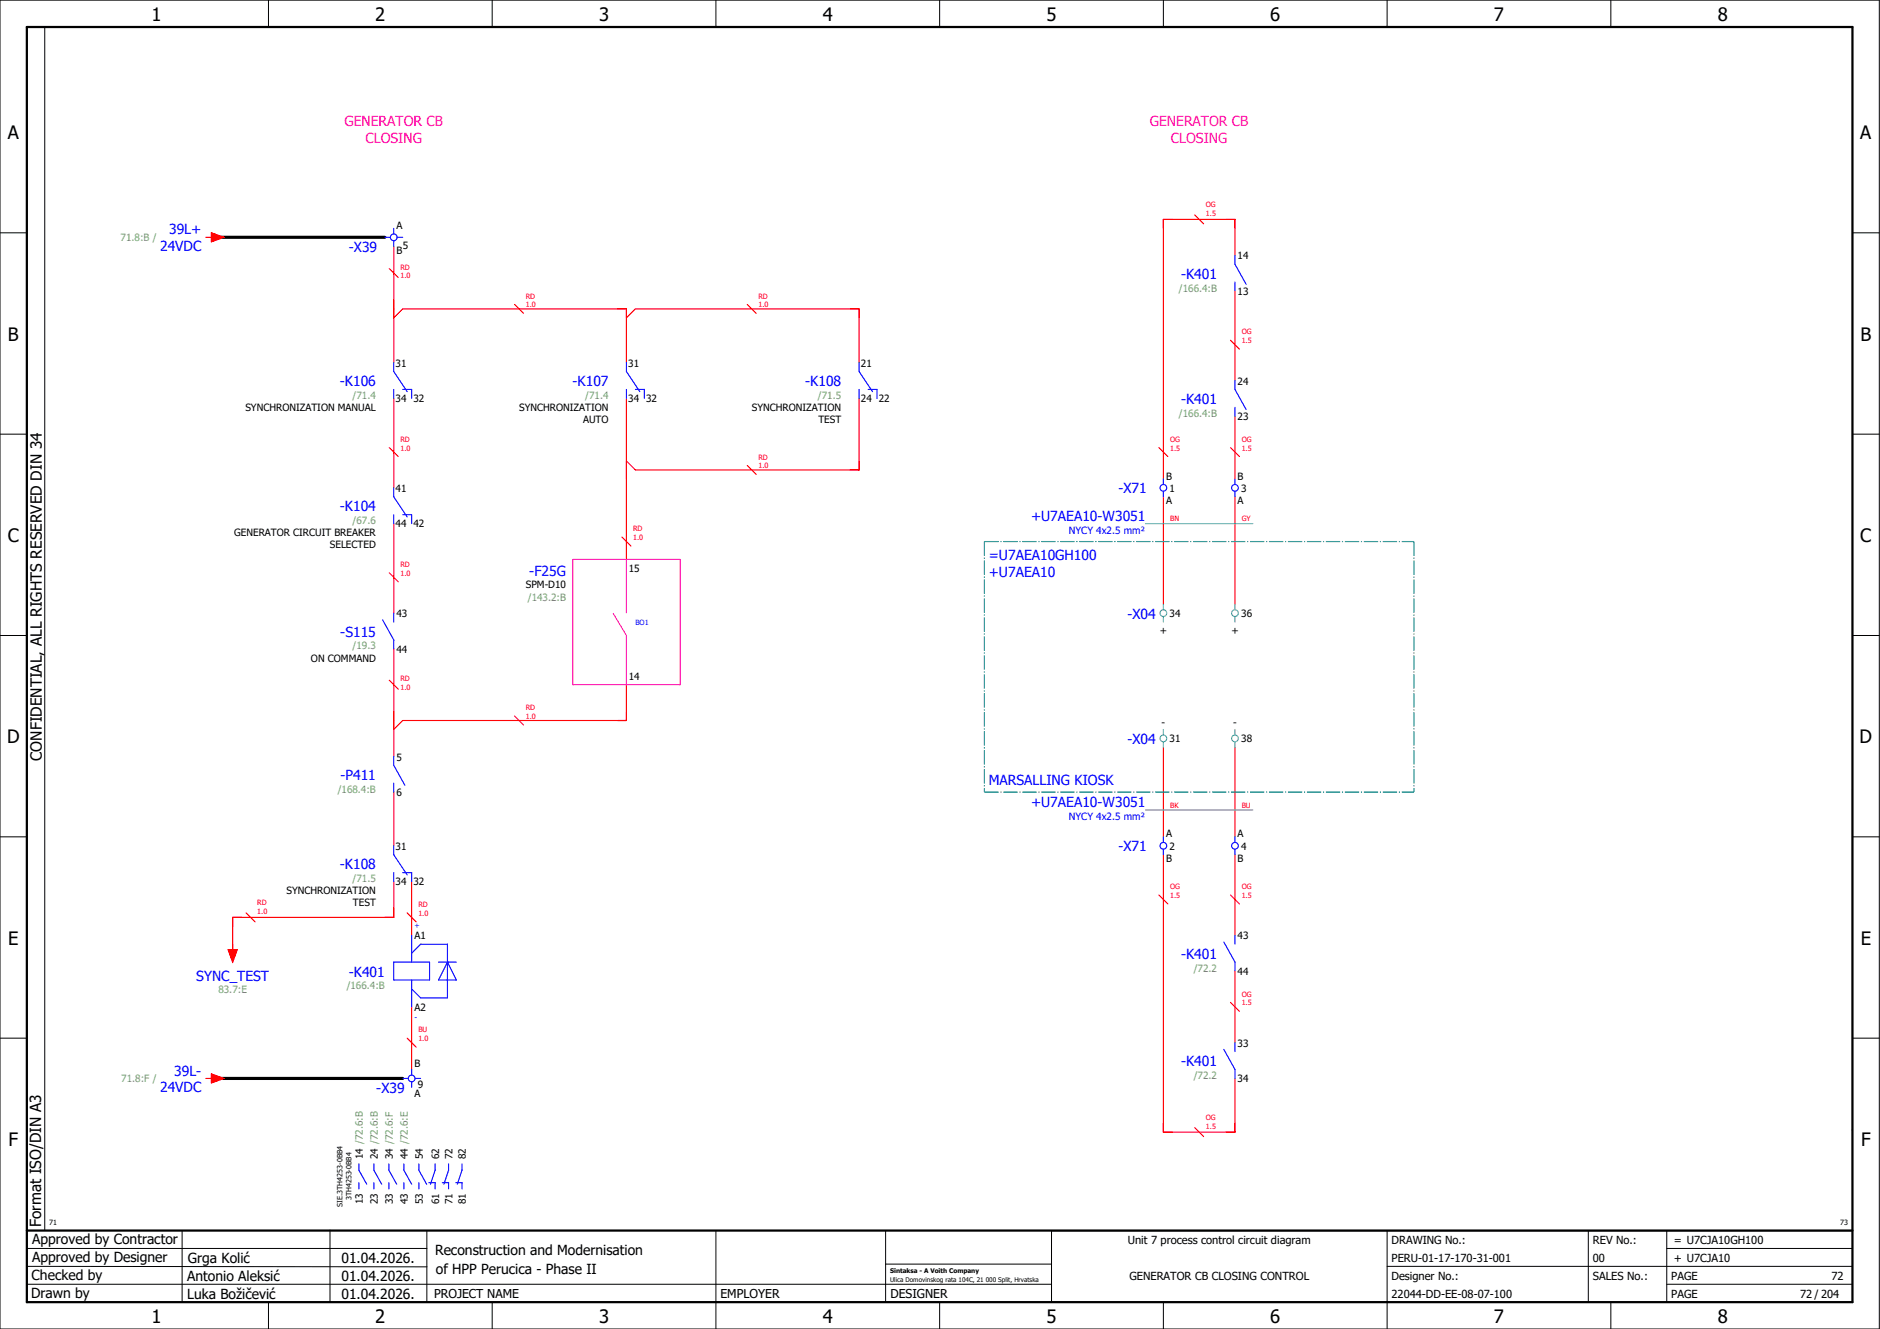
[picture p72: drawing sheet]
<svg xmlns="http://www.w3.org/2000/svg" width="420mm" height="297mm" viewBox="0 0 420 297" stroke-linecap="round" stroke-linejoin="round" font-family="sans-serif">
<defs><g id="words">
<g font-size="4.1">
<text x="33.9" y="4.7">1</text>
<text x="83.9" y="4.7">2</text>
<text x="133.9" y="4.7">3</text>
<text x="183.9" y="4.7">4</text>
<text x="233.9" y="4.7">5</text>
<text x="283.9" y="4.7">6</text>
<text x="333.9" y="4.7">7</text>
<text x="383.9" y="4.7">8</text>
<text x="1.8" y="31.2">A</text>
<text x="415.8" y="31.2">A</text>
<text x="1.8" y="76.2">B</text>
<text x="415.8" y="76.2">B</text>
<text x="1.8" y="121.2">C</text>
<text x="415.8" y="121.2">C</text>
<text x="1.6" y="166.2">D</text>
<text x="415.6" y="166.2">D</text>
<text x="1.8" y="211.2">E</text>
<text x="415.8" y="211.2">E</text>
<text x="1.9" y="256.2">F</text>
<text x="415.9" y="256.2">F</text>
<text x="33.9" y="295.7">1</text>
<text x="83.9" y="295.7">2</text>
<text x="133.9" y="295.7">3</text>
<text x="183.9" y="295.7">4</text>
<text x="233.9" y="295.7">5</text>
<text x="283.9" y="295.7">6</text>
<text x="333.9" y="295.7">7</text>
<text x="383.9" y="295.7">8</text>
</g>
<g font-size="3.4">
<text x="9.4" y="170" transform="rotate(-90 9.4 170)">CONFIDENTIAL, ALL RIGHTS RESERVED DIN 34</text>
<text x="9.2" y="274.3" transform="rotate(-90 9.2 274.3)">Format ISO/DIN A3</text>
</g>
<g font-size="3.1" fill="#f0f">
<text x="77" y="28.1">GENERATOR CB</text>
<text x="257" y="28.1">GENERATOR CB</text>
<text x="81.7" y="31.9">CLOSING</text>
<text x="261.7" y="31.9">CLOSING</text>
</g>
<g font-size="3.1" fill="#00f">
<text x="37.8" y="52.4">39L+</text>
<text x="35.8" y="56.1">24VDC</text>
<text x="78" y="56.3">-X39</text>
<text x="264" y="62.3">-K401</text>
<text x="76" y="86.3">-K106</text>
<text x="128" y="86.3">-K107</text>
<text x="180" y="86.3">-K108</text>
<text x="264" y="90.3">-K401</text>
<text x="250" y="110.3">-X71</text>
<text x="76" y="114.3">-K104</text>
<text x="230.4" y="116.4">+U7AEA10-W3051</text>
<text x="221" y="125.1">=U7AEA10GH100</text>
<text x="118.3" y="128.6">-F25G</text>
<text x="221" y="128.9">+U7AEA10</text>
<text x="76.1" y="142.3">-S115</text>
<text x="252" y="138.3">-X04</text>
<text x="252" y="166.3">-X04</text>
<text x="76.1" y="174.3">-P411</text>
<text x="221" y="175.4">MARSALLING KIOSK</text>
<text x="230.4" y="180.4">+U7AEA10-W3051</text>
<text x="250" y="190.3">-X71</text>
<text x="76" y="194.3">-K108</text>
<text x="264" y="214.3">-K401</text>
<text x="43.9" y="219.1">SYNC_TEST</text>
<text x="78" y="218.3">-K401</text>
<text x="264" y="238.3">-K401</text>
<text x="35.8" y="244.1">24VDC</text>
<text x="38.9" y="240.4">39L-</text>
<text x="84.1" y="244.3">-X39</text>
</g>
<g font-size="3.1">
<text x="7.2" y="278.1">Approved by Contractor</text>
<text x="97.2" y="280.5">Reconstruction and Modernisation</text>
<text x="7.1" y="286.1">Checked by</text>
<text x="7.2" y="282.1">Approved by Designer</text>
<text x="41.8" y="286.2">Antonio Aleksić</text>
<text x="42" y="282.3">Grga Kolić</text>
<text x="76.3" y="282.3">01.04.2026.</text>
<text x="76.3" y="286.3">01.04.2026.</text>
<text x="97.4" y="284.8">of HPP Perucica - Phase II</text>
<text x="6.9" y="290">Drawn by</text>
<text x="41.8" y="290.3">Luka Božičević</text>
<text x="76.3" y="290.3">01.04.2026.</text>
</g>
<g font-size="2.7">
<text x="97" y="290.1">PROJECT NAME</text>
<text x="161" y="290.1">EMPLOYER</text>
<text x="199" y="290.1">DESIGNER</text>
</g>
<g font-size="2.5">
<text x="252" y="278">Unit 7 process control circuit diagram</text>
<text x="311" y="278">DRAWING No.:</text>
<text x="356" y="278">REV No.:</text>
<text x="374.1" y="278">= U7CJA10GH100</text>
<text x="252.4" y="286">GENERATOR CB CLOSING CONTROL</text>
<text x="311" y="286">Designer No.:</text>
<text x="311" y="282">PERU-01-17-170-31-001</text>
<text x="356" y="286">SALES No.:</text>
<text x="356" y="282">00</text>
<text x="373.5" y="286">PAGE</text>
<text x="374.1" y="282.1">+ U7CJA10</text>
<text x="409.3" y="286">72</text>
<text x="311" y="290">22044-DD-EE-08-07-100</text>
<text x="373.5" y="290">PAGE</text>
<text x="402.3" y="290">72 / 204</text>
</g>
<g font-size="2.2" fill="#7ca552">
<text x="27" y="53.9">71.8:B /</text>
<text x="263.5" y="65.2">/166.4:B</text>
<text x="78.8" y="89.2">/71.4</text>
<text x="130.8" y="89.2">/71.4</text>
<text x="182.8" y="89.2">/71.5</text>
<text x="263.5" y="93.2">/166.4:B</text>
<text x="78.8" y="117.2">/67.6</text>
<text x="118" y="134.2">/143.2:B</text>
<text x="78.8" y="145.2">/19.3</text>
<text x="75.5" y="177.2">/168.4:B</text>
<text x="78.8" y="197.2">/71.5</text>
<text x="77.5" y="221.2">/166.4:B</text>
<text x="266.8" y="217.2">/72.2</text>
<text x="48.8" y="222">83.7:E</text>
<text x="27.1" y="241.9">71.8:F /</text>
<text x="266.8" y="241.2">/72.2</text>
</g>
<g font-size="2.2">
<text x="88.6" y="51.2">A</text>
<text x="88.6" y="56.7">B</text>
<text x="90" y="55.7">5</text>
<text x="276.6" y="58">14</text>
<text x="276.6" y="65.9">13</text>
<text x="88.4" y="82">31</text>
<text x="140.4" y="82">31</text>
<text x="192.4" y="82">21</text>
<text x="88.4" y="89.9">34</text>
<text x="92.4" y="89.9">32</text>
<text x="140.4" y="89.9">34</text>
<text x="144.4" y="89.9">32</text>
<text x="192.4" y="89.9">24</text>
<text x="196.4" y="89.9">22</text>
<text x="276.6" y="86">24</text>
<text x="54.8" y="91.9">SYNCHRONIZATION MANUAL</text>
<text x="116" y="91.9">SYNCHRONIZATION</text>
<text x="130.3" y="94.6">AUTO</text>
<text x="168" y="91.9">SYNCHRONIZATION</text>
<text x="182.9" y="94.6">TEST</text>
<text x="276.6" y="93.9">23</text>
<text x="260.6" y="107.2">B</text>
<text x="276.6" y="107.2">B</text>
<text x="88.4" y="110">41</text>
<text x="260.6" y="112.7">A</text>
<text x="261.4" y="109.9">1</text>
<text x="276.6" y="112.7">A</text>
<text x="277.4" y="109.9">3</text>
<text x="52.3" y="119.9">GENERATOR CIRCUIT BREAKER</text>
<text x="88.4" y="117.9">44</text>
<text x="92.4" y="117.9">42</text>
<text x="73.7" y="122.6">SELECTED</text>
<text x="117.5" y="131.5">SPM-D10</text>
<text x="140.5" y="127.8">15</text>
<text x="88.6" y="138">43</text>
<text x="261.4" y="137.9">34</text>
<text x="277.4" y="137.9">36</text>
<text x="259.2" y="141.7">+</text>
<text x="275.2" y="141.7">+</text>
<text x="69.5" y="147.9">ON COMMAND</text>
<text x="88.6" y="145.9">44</text>
<text x="140.5" y="152.1">14</text>
<text x="259.6" y="162.2">-</text>
<text x="261.4" y="165.9">31</text>
<text x="275.6" y="162.2">-</text>
<text x="277.4" y="165.9">38</text>
<text x="88.6" y="170">5</text>
<text x="88.6" y="177.9">6</text>
<text x="88.4" y="190">31</text>
<text x="260.6" y="187.2">A</text>
<text x="261.4" y="189.9">2</text>
<text x="276.6" y="187.2">A</text>
<text x="277.4" y="189.9">4</text>
<text x="88.4" y="197.9">34</text>
<text x="92.4" y="197.9">32</text>
<text x="260.6" y="192.7">B</text>
<text x="276.6" y="192.7">B</text>
<text x="64" y="199.9">SYNCHRONIZATION</text>
<text x="78.9" y="202.6">TEST</text>
<text x="92.6" y="210">A1</text>
<text x="276.6" y="210">43</text>
<text x="276.6" y="217.9">44</text>
<text x="92.6" y="225.9">A2</text>
<text x="276.6" y="234">33</text>
<text x="92.6" y="238.6">B</text>
<text x="92.6" y="245.3">A</text>
<text x="93.4" y="243.3">9</text>
<text x="276.6" y="241.9">34</text>
<text x="81.1" y="259.1" transform="rotate(-90 81.1 259.1)">14 /72.6:B</text>
<text x="84.4" y="259.1" transform="rotate(-90 84.4 259.1)">24 /72.6:B</text>
<text x="87.8" y="259.1" transform="rotate(-90 87.8 259.1)">34 /72.6:F</text>
<text x="91.1" y="259.1" transform="rotate(-90 91.1 259.1)">44 /72.6:E</text>
<text x="94.5" y="259.1" transform="rotate(-90 94.5 259.1)">54</text>
<text x="98.1" y="259.1" transform="rotate(-90 98.1 259.1)">62</text>
<text x="101.1" y="259.1" transform="rotate(-90 101.1 259.1)">72</text>
<text x="104.1" y="259.1" transform="rotate(-90 104.1 259.1)">82</text>
<text x="81.1" y="269.2" transform="rotate(-90 81.1 269.2)">13</text>
<text x="84.4" y="269.2" transform="rotate(-90 84.4 269.2)">23</text>
<text x="87.8" y="269.2" transform="rotate(-90 87.8 269.2)">33</text>
<text x="91.1" y="269.2" transform="rotate(-90 91.1 269.2)">43</text>
<text x="94.5" y="269.2" transform="rotate(-90 94.5 269.2)">53</text>
<text x="98.1" y="269.2" transform="rotate(-90 98.1 269.2)">61</text>
<text x="101.1" y="269.2" transform="rotate(-90 101.1 269.2)">71</text>
<text x="104.1" y="269.2" transform="rotate(-90 104.1 269.2)">81</text>
</g>
<g font-size="2.2" fill="#00f">
<text x="238.9" y="119.3">NYCY 4x2.5 mm²</text>
<text x="238.9" y="183.3">NYCY 4x2.5 mm²</text>
</g>
<g font-size="1.6" fill="#f00">
<text x="269.5" y="46.3">OG</text>
<text x="269.5" y="48.2">1.5</text>
<text x="89.5" y="62.2">1.0</text>
<text x="89.5" y="60.3">RD</text>
<text x="117.5" y="68.7">1.0</text>
<text x="117.5" y="66.8">RD</text>
<text x="169.5" y="68.7">1.0</text>
<text x="169.5" y="66.8">RD</text>
<text x="277.5" y="76.7">1.5</text>
<text x="277.5" y="74.8">OG</text>
<text x="89.5" y="100.7">1.0</text>
<text x="89.5" y="98.8">RD</text>
<text x="261.5" y="100.7">1.5</text>
<text x="261.5" y="98.8">OG</text>
<text x="277.5" y="100.7">1.5</text>
<text x="277.5" y="98.8">OG</text>
<text x="169.5" y="104.7">1.0</text>
<text x="169.5" y="102.8">RD</text>
<text x="141.5" y="118.8">RD</text>
<text x="261.5" y="116.5">BN</text>
<text x="277.5" y="116.5">GY</text>
<text x="141.5" y="120.7">1.0</text>
<text x="89.5" y="128.7">1.0</text>
<text x="89.5" y="126.8">RD</text>
<text x="89.5" y="154.2">1.0</text>
<text x="89.5" y="152.3">RD</text>
<text x="117.5" y="160.7">1.0</text>
<text x="117.5" y="158.8">RD</text>
<text x="261.5" y="180.5">BK</text>
<text x="277.5" y="180.5">BU</text>
<text x="57.5" y="202.3">RD</text>
<text x="93.5" y="202.8">RD</text>
<text x="261.5" y="200.7">1.5</text>
<text x="261.5" y="198.8">OG</text>
<text x="277.5" y="200.7">1.5</text>
<text x="277.5" y="198.8">OG</text>
<text x="57.5" y="204.2">1.0</text>
<text x="93.5" y="204.7">1.0</text>
<text x="277.5" y="224.7">1.5</text>
<text x="277.5" y="222.8">OG</text>
<text x="93.5" y="232.7">1.0</text>
<text x="93.5" y="230.8">BU</text>
<text x="269.5" y="250.3">OG</text>
<text x="269.5" y="252.2">1.5</text>
</g>
<g font-size="1.6" fill="#00f">
<text x="142" y="139.7">BO1</text>
<text x="92.6" y="207.4">+</text>
<text x="92.6" y="228">-</text>
</g>
<g font-size="1.6">
<text x="76.6" y="269.7" transform="rotate(-90 76.6 269.7)">SIE.3TH4253-0BB4</text>
<text x="78.5" y="268.3" transform="rotate(-90 78.5 268.3)">3TH4253-0BB4</text>
<text x="11" y="273.7">71</text>
<text x="411.2" y="273.7">73</text>
</g>
<g font-size="1.4">
<text x="198.9" y="284.4">Sintaksa - A Voith Company</text>
<text x="198.9" y="286.4">Ulica Domovinskog rata 104C, 21 000 Split, Hrvatska</text>
</g>
</g></defs>
<g fill="none" stroke="#000" stroke-width=".22">
<path d="M0 0h420v297h-420zM10 6v269M60 0v6M110 0v6M160 0v6M210 0v6M260 0v6M310 0v6M360 0v6M0 52h6M414 52h6M0 97h6"/>
<path d="M414 97h6M0 142h6M414 142h6M414 176.3v87.4M0 187h6M414 187h6M0 232h6M414 232h6M6 279h89.4M40.7 275v16M73.7 274.9v16M95.4 275.1v16"/>
<path d="M160 275v22M197.9 275.1v16M310 275v22M355 275v16M372.5 279h41.5M372.5 275v16M414 275h-179v16M6 283l89.4 .1M6 287h229M60 291v6M110 291v6M197.9 282.5h37.1"/>
<path d="M210 291v6M260 291v6M310 283h104M360 291v6M372.5 287h41.5"/>
</g>
<path d="M6 6h408v285h-408zM6 275h408" fill="none" stroke="#000" stroke-width=".5"/>
<g fill="none" stroke="#f00" stroke-width=".25">
<path d="M46 53h1.2M47.2 52l2.8 1-2.8 1zM88 55v26M267 48l2 2M276 57v-8h-16v58M87 60l2 2M88 71l2-2h50v12M115 68l2 2M140 71l2-2h50v12M167 68l2 2M275 76l2 2M276 65v20"/>
<path d="M88 89v20M140 89v36M192 89v16h-50l-2-2M276 93v14M87 100l2 2M88 117v20M167 104l2 2M259 100l2 2M260 111v24M275 100l2 2M276 111v24M87 128l2 2"/>
<path d="M139 120l2 2M87 152l2 2M88 145v24M140 153v8h-50l-2 2M88 177v12M115 160l2 2M260 167v20M276 167v20M88 197v8h-36v8M92 197v12M260 191v62h16v-12M276 191v18"/>
<path d="M51 212.3h2l-1 2.7zM55 204l2 2M91 204l2 2M259 200l2 2M275 200l2 2M276 217v16M91 232l2 2M92 225v14M275 224l2 2M46 241h1.2M47.2 240l2.8 1-2.8 1zM267 252l2 2"/>
</g>
<path d="M48 53h38M48 241h42" fill="none" stroke="#000" stroke-width=".7"/>
<g fill="none" stroke="#00f" stroke-width=".25">
<path d="M86 53h1.3M88 51v1.3M88 53.8v1.2M88.8 53h1.2M276 57v2l2.5 4.5M276 63v2M88 81v2l3 4.5M88 87v2M90 87h2v2M140 81v2l3 4.5M140 87v2M142 87h2v2"/>
<path d="M192 81v2l3 4.5M192 87v2M194 87h2v2M276 85v2l2.5 4.5M276 91v2M88 109v2l3 4.5M88 115v2M90 115h2v2M260 107v1.3M260 109.8v1.2M276 107v1.3M276 109.8v1.2"/>
<path d="M85.5 138.5l2.5 4.5v2M88 137v2M88 169v2l2.5 4.5M88 175v2M88 189v2l3 4.5M88 195v2M90 195h2v2M260 187v1.3M260 189.8v1.2M276 187v1.3M276 189.8v1.2M88 215h8v4h-8z"/>
<path d="M92 209v6M92 219v6M92 213l2-2h6v12h-6l-2-2M98 215h4M100 215h.1M100 215l2 4h-4zM273.5 210.5l2.5 4.5v2M276 209v2M92 239v1.3M273.5 234.5l2.5 4.5v2M276 233v2M90 241h1.2"/>
<path d="M92 241.8v1.2M92.7 241h1.3M80.2 260.1v1.4l1.8 3.2M80.2 264.3v1.4M83.6 260.1v1.4l1.7 3.2M83.6 264.3v1.4M86.9 260.1v1.4l1.8 3.2M86.9 264.3v1.4M90.3 260.1v1.4l1.7 3.2M90.3 264.3v1.4M93.6 260.1v1.4l1.8 3.2M93.6 264.3v1.4"/>
<path d="M95.9 264.3h1.4v1.4M97.3 260.1v1.4l-1.1 3.2M98.9 264.3h1.4v1.4M100.3 260.1v1.4l-1.1 3.2M101.9 264.3h1.4v1.4M103.3 260.1v1.4l-1.1 3.2"/>
<circle cx="88" cy="53" r=".75"/>
<circle cx="260" cy="109" r=".75"/>
<circle cx="276" cy="109" r=".75"/>
<circle cx="260" cy="189" r=".75"/>
<circle cx="276" cy="189" r=".75"/>
<circle cx="92" cy="241" r=".75"/>
</g>
<path d="M128 125h24v28h-24zM137 137l3 5v11M140 125v12" fill="none" stroke="#f0f" stroke-width=".25"/>
<path d="M220 121h96M220 121v56M316 121v56M220 177h96" fill="none" stroke="#007f7f" stroke-width=".25" stroke-dasharray="3.2 .4 .3 .4" stroke-linecap="butt"/>
<g fill="none" stroke="#52a5a5" stroke-width=".25">
<path d="M256 117h24M260 135v1.3M260 137.8v1.2M276 135v1.3M276 137.8v1.2M260 163v1.3M260 165.8v1.2M276 163v1.3M276 165.8v1.2M256 181h24"/>
<circle cx="260" cy="137" r=".75"/>
<circle cx="276" cy="137" r=".75"/>
<circle cx="260" cy="165" r=".75"/>
<circle cx="276" cy="165" r=".75"/>
</g>
<g fill="#f00" stroke="#f00" stroke-width=".22">
<path d="M47.2 240l2.8 1-2.8 1z"/>
<path d="M47.2 52l2.8 1-2.8 1z"/>
<path d="M51 212.3h2l-1 2.7z"/>
</g>
<use href="#words"/>
</svg>
